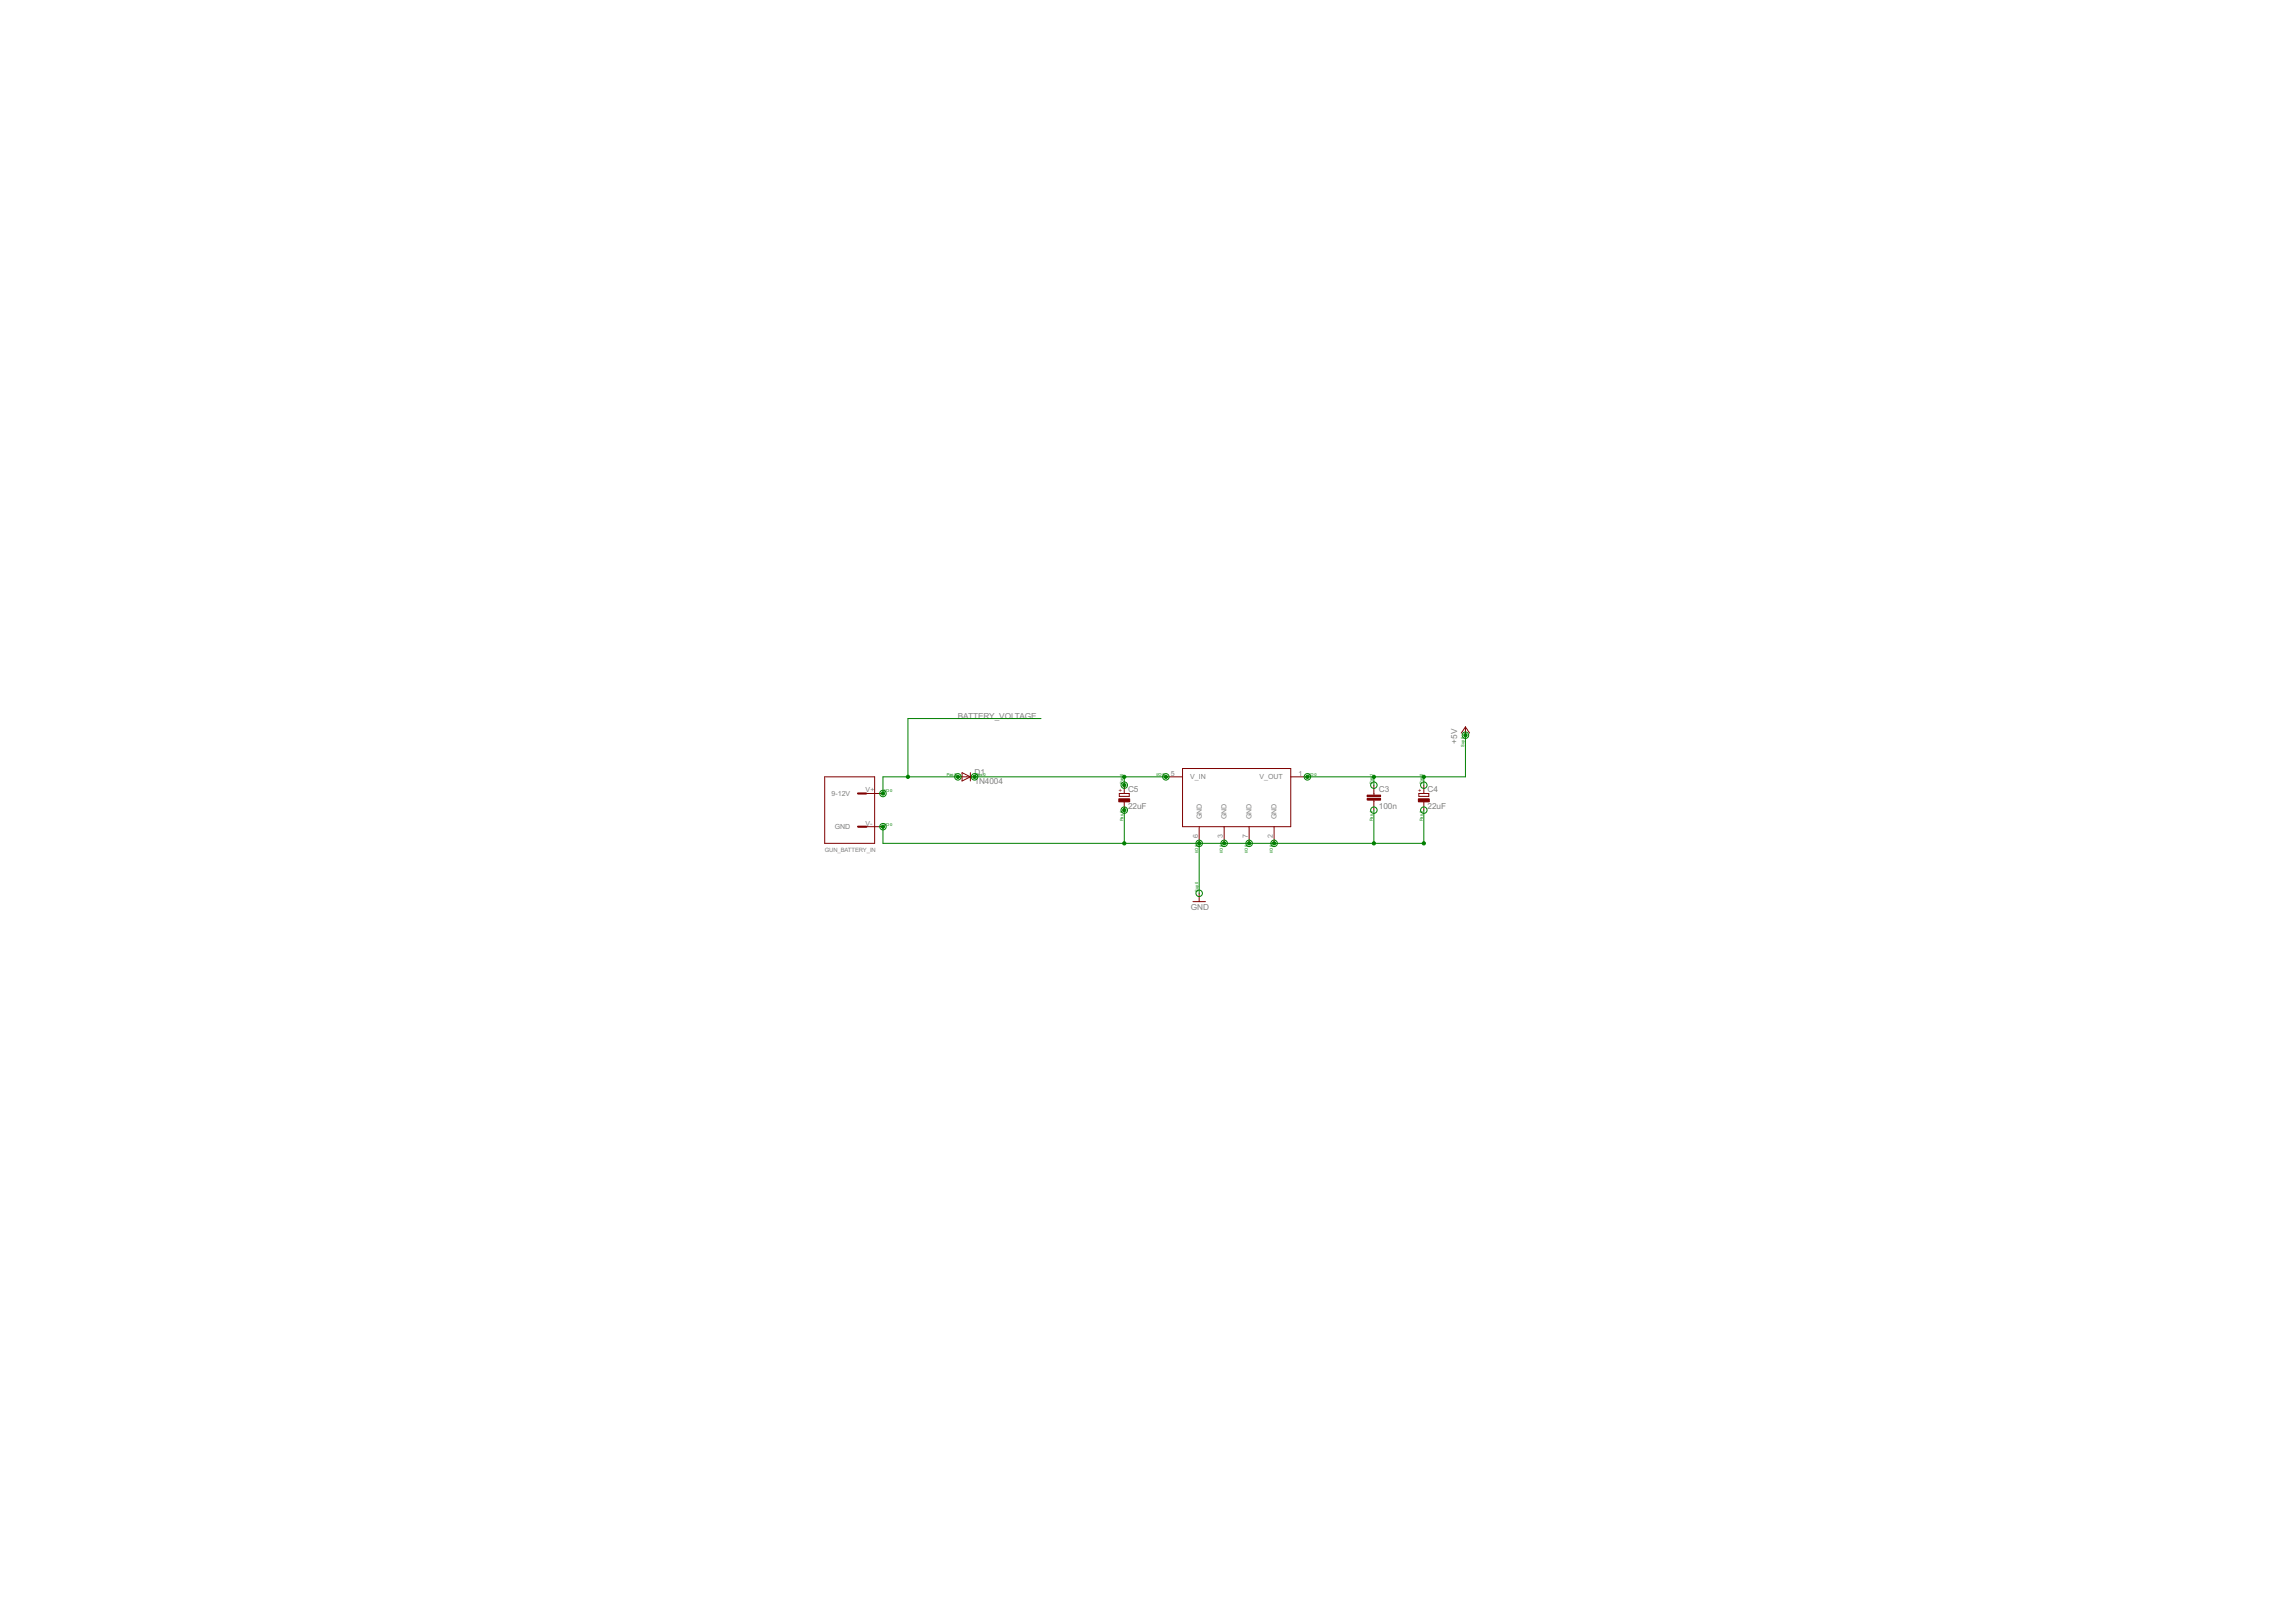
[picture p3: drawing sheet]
<svg xmlns="http://www.w3.org/2000/svg" width="420mm" height="297mm" viewBox="0 0 420 297" stroke-linecap="round" stroke-linejoin="round" font-family="sans-serif">
<defs><g id="words">
<g font-size="1.7" fill="#808080">
<text x="175.4" y="131.5">BATTERY_VOLTAGE</text>
<text x="266.8" y="136.1" transform="rotate(-90 266.8 136.1)">+5V</text>
<text x="178.4" y="143.6">1N4004</text>
<text x="178.4" y="141.9">D1</text>
<text x="206.5" y="148">22uF</text>
<text x="206.5" y="144.9">C5</text>
<text x="252.4" y="148">100n</text>
<text x="252.4" y="145">C3</text>
<text x="261.4" y="148">22uF</text>
<text x="261.4" y="144.9">C4</text>
<text x="218" y="166.5">GND</text>
</g>
<g font-size="1.4" fill="#808080">
<text x="214.4" y="142">5</text>
<text x="217.9" y="142.6">V_IN</text>
<text x="230.6" y="142.6">V_OUT</text>
<text x="237.7" y="142">1</text>
<text x="152.2" y="145.7">9-12V</text>
<text x="158.5" y="145">V+</text>
<text x="220" y="149.9" transform="rotate(-90 220 149.9)">GND</text>
<text x="224.6" y="149.9" transform="rotate(-90 224.6 149.9)">GND</text>
<text x="229.1" y="149.9" transform="rotate(-90 229.1 149.9)">GND</text>
<text x="233.7" y="149.9" transform="rotate(-90 233.7 149.9)">GND</text>
<text x="152.8" y="151.8">GND</text>
<text x="158.5" y="151.1">V-</text>
<text x="219.3" y="153.4" transform="rotate(-90 219.3 153.4)">6</text>
<text x="223.9" y="153.4" transform="rotate(-90 223.9 153.4)">3</text>
<text x="228.5" y="153.4" transform="rotate(-90 228.5 153.4)">7</text>
<text x="233" y="153.4" transform="rotate(-90 233 153.4)">2</text>
</g>
<g font-size="1.2" fill="#800000">
<text x="205.5" y="145" transform="rotate(-90 205.5 145)">+</text>
<text x="260.3" y="145" transform="rotate(-90 260.3 145)">+</text>
</g>
<text font-size="1.2" fill="#808080" x="151" y="155.9">GUN_BATTERY_IN</text>
<g font-size=".8" fill="#008000">
<text x="268.1" y="136.6" transform="rotate(-90 268.1 136.6)">Sup 0</text>
<text x="173.3" y="142">Pas 0</text>
<text x="178.6" y="142">Pas 0</text>
<text x="205.6" y="143.5" transform="rotate(-90 205.6 143.5)">Pas</text>
<text x="205.6" y="142.1" transform="rotate(-90 205.6 142.1)">0</text>
<text x="211.7" y="142">I/O 0</text>
<text x="239.6" y="142">I/O 0</text>
<text x="251.3" y="143.5" transform="rotate(-90 251.3 143.5)">Pas</text>
<text x="251.3" y="142.1" transform="rotate(-90 251.3 142.1)">1</text>
<text x="260.5" y="143.5" transform="rotate(-90 260.5 143.5)">Pas</text>
<text x="260.5" y="142.1" transform="rotate(-90 260.5 142.1)">0</text>
<text x="161.9" y="145">I/O 0</text>
<text x="161.9" y="151.1">I/O 0</text>
<text x="205.6" y="150.3" transform="rotate(-90 205.6 150.3)">Pas 0</text>
<text x="251.3" y="150.3" transform="rotate(-90 251.3 150.3)">Pas 1</text>
<text x="260.5" y="150.3" transform="rotate(-90 260.5 150.3)">Pas 0</text>
<text x="219.3" y="156.1" transform="rotate(-90 219.3 156.1)">I/O 0</text>
<text x="223.9" y="156.1" transform="rotate(-90 223.9 156.1)">I/O 0</text>
<text x="228.5" y="156.1" transform="rotate(-90 228.5 156.1)">I/O 0</text>
<text x="233" y="156.1" transform="rotate(-90 233 156.1)">I/O 0</text>
<text x="219.3" y="163.3" transform="rotate(-90 219.3 163.3)">Sup 0</text>
</g>
</g></defs>
<g fill="#800000" stroke="#800000" stroke-width=".18">
<path d="M236.3 142.2h3.1z"/>
<path d="M224.1 151.3v3z"/>
<path d="M219.5 151.3v3z"/>
<path d="M213.4 142.2h3.1z"/>
<path d="M233.3 151.3v3z"/>
<path d="M228.7 151.3v3z"/>
<path d="M216.5 140.7v10.6z"/>
<path d="M216.5 151.3h19.8z"/>
<path d="M236.3 140.7v10.6z"/>
<path d="M216.5 140.7h19.8z"/>
<path d="M251.5 143.7v1.5z"/>
<path d="M251.5 146.7v1.6z"/>
<path d="M251.5 145.2v.3z"/>
<path d="M251.5 146.4v.3z"/>
<path d="M219.5 163.5v1.5z"/>
<path d="M218.4 165h2.3z"/>
<path d="M260.7 146.7v1.6z"/>
<path d="M260.7 143.7v1.5z"/>
<path d="M259.8 145.8h1.8z"/>
<path d="M261.6 145.2v.6z"/>
<path d="M259.8 145.2v.6z"/>
<path d="M259.8 145.2h1.8z"/>
<path d="M205.8 146.7v1.6z"/>
<path d="M205.8 143.7v1.5z"/>
<path d="M204.9 145.8h1.8z"/>
<path d="M206.7 145.2v.6z"/>
<path d="M204.9 145.2v.6z"/>
<path d="M204.9 145.2h1.8z"/>
<path d="M268.3 133v1.6z"/>
<path d="M268.3 133l.7 1.2z"/>
<path d="M268.3 133l-.8 1.2z"/>
<path d="M157.1 145.2h4.5z"/>
<path d="M157.1 151.3h4.5z"/>
<path d="M160.1 142.2v12.1z"/>
<path d="M151 154.3h9.1z"/>
<path d="M151 142.2v12.1z"/>
<path d="M151 142.2h9.1z"/>
<path d="M175.4 142.2h1.5z"/>
<path d="M176.9 142.2h1.5z"/>
<path d="M176.1 142.9l1.6-.7z"/>
<path d="M176.1 141.4l1.6 .8z"/>
<path d="M177.7 141.4v.8z"/>
<path d="M176.1 141.4v1.5z"/>
<path d="M177.7 142.2v.7z"/>
</g>
<g fill="#800000" stroke="#800000" stroke-width=".18">
<path d="M250.3 146.1h2.5v.3h-2.5z"/>
<path d="M250.3 145.5h2.5v.3h-2.5z"/>
<path d="M259.7 146.2h2v.5h-2z"/>
<path d="M204.8 146.2h2v.5h-2z"/>
</g>
<g fill="#800000" stroke="#800000" stroke-width=".38">
<path d="M157.1 145.2h1.5z"/>
<path d="M157.1 151.3h1.5z"/>
</g>
<g fill="none" stroke="#008000" stroke-width=".18">
<circle cx="268.3" cy="134.6" r=".59"/>
<circle cx="161.6" cy="151.3" r=".59"/>
<circle cx="161.6" cy="145.2" r=".59"/>
<circle cx="175.4" cy="142.2" r=".59"/>
<circle cx="178.4" cy="142.2" r=".59"/>
<circle cx="205.8" cy="143.7" r=".59"/>
<circle cx="205.8" cy="148.3" r=".59"/>
<circle cx="213.4" cy="142.2" r=".59"/>
<circle cx="219.5" cy="154.3" r=".59"/>
<circle cx="224.1" cy="154.3" r=".59"/>
<circle cx="228.7" cy="154.3" r=".59"/>
<circle cx="233.3" cy="154.3" r=".59"/>
<circle cx="239.4" cy="142.2" r=".59"/>
<circle cx="251.5" cy="148.3" r=".59"/>
<circle cx="251.5" cy="143.7" r=".59"/>
<circle cx="260.7" cy="148.3" r=".59"/>
<circle cx="260.7" cy="143.7" r=".59"/>
<circle cx="219.5" cy="163.5" r=".59"/>
</g>
<g fill="#008000" stroke="#008000" stroke-width=".18">
<path d="M205.8 142.2h7.6z"/>
<path d="M205.8 142.2v1.5z"/>
<path d="M178.4 142.2h27.4z"/>
<path d="M251.5 148.3v6z"/>
<path d="M219.5 154.3h4.6z"/>
<path d="M224.1 154.3h4.6z"/>
<path d="M228.7 154.3h4.6z"/>
<path d="M233.3 154.3h18.2z"/>
<path d="M205.8 148.3v6z"/>
<path d="M205.8 154.3h13.7z"/>
<path d="M219.5 154.3v9.2z"/>
<path d="M260.7 148.3v6z"/>
<path d="M251.5 154.3h9.2z"/>
<path d="M161.6 154.3h44.2z"/>
<path d="M161.6 151.3v3z"/>
<path d="M268.3 134.6v7.6z"/>
<path d="M239.4 142.2h12.1z"/>
<path d="M251.5 142.2h9.2z"/>
<path d="M260.7 142.2h7.6z"/>
<path d="M251.5 142.2v1.5z"/>
<path d="M260.7 142.2v1.5z"/>
<path d="M161.6 142.2v3z"/>
<path d="M161.6 142.2h4.6z"/>
<path d="M166.2 142.2h9.2z"/>
<path d="M166.2 131.5v10.7z"/>
<path d="M166.2 131.5h24.4z"/>
<circle cx="205.8" cy="142.2" r=".3"/>
<circle cx="213.4" cy="142.2" r=".3"/>
<circle cx="205.8" cy="143.7" r=".3"/>
<circle cx="178.4" cy="142.2" r=".3"/>
<circle cx="205.8" cy="154.3" r=".3"/>
<circle cx="251.5" cy="154.3" r=".3"/>
<circle cx="260.7" cy="154.3" r=".3"/>
<circle cx="219.5" cy="154.3" r=".3"/>
<circle cx="224.1" cy="154.3" r=".3"/>
<circle cx="228.7" cy="154.3" r=".3"/>
<circle cx="233.3" cy="154.3" r=".3"/>
<circle cx="205.8" cy="148.3" r=".3"/>
<circle cx="161.6" cy="151.3" r=".3"/>
<circle cx="251.5" cy="142.2" r=".3"/>
<circle cx="260.7" cy="142.2" r=".3"/>
<circle cx="239.4" cy="142.2" r=".3"/>
<circle cx="268.3" cy="134.6" r=".3"/>
<circle cx="161.6" cy="145.2" r=".3"/>
<circle cx="166.2" cy="142.2" r=".3"/>
<circle cx="175.4" cy="142.2" r=".3"/>
</g>
<use href="#words"/>
</svg>
